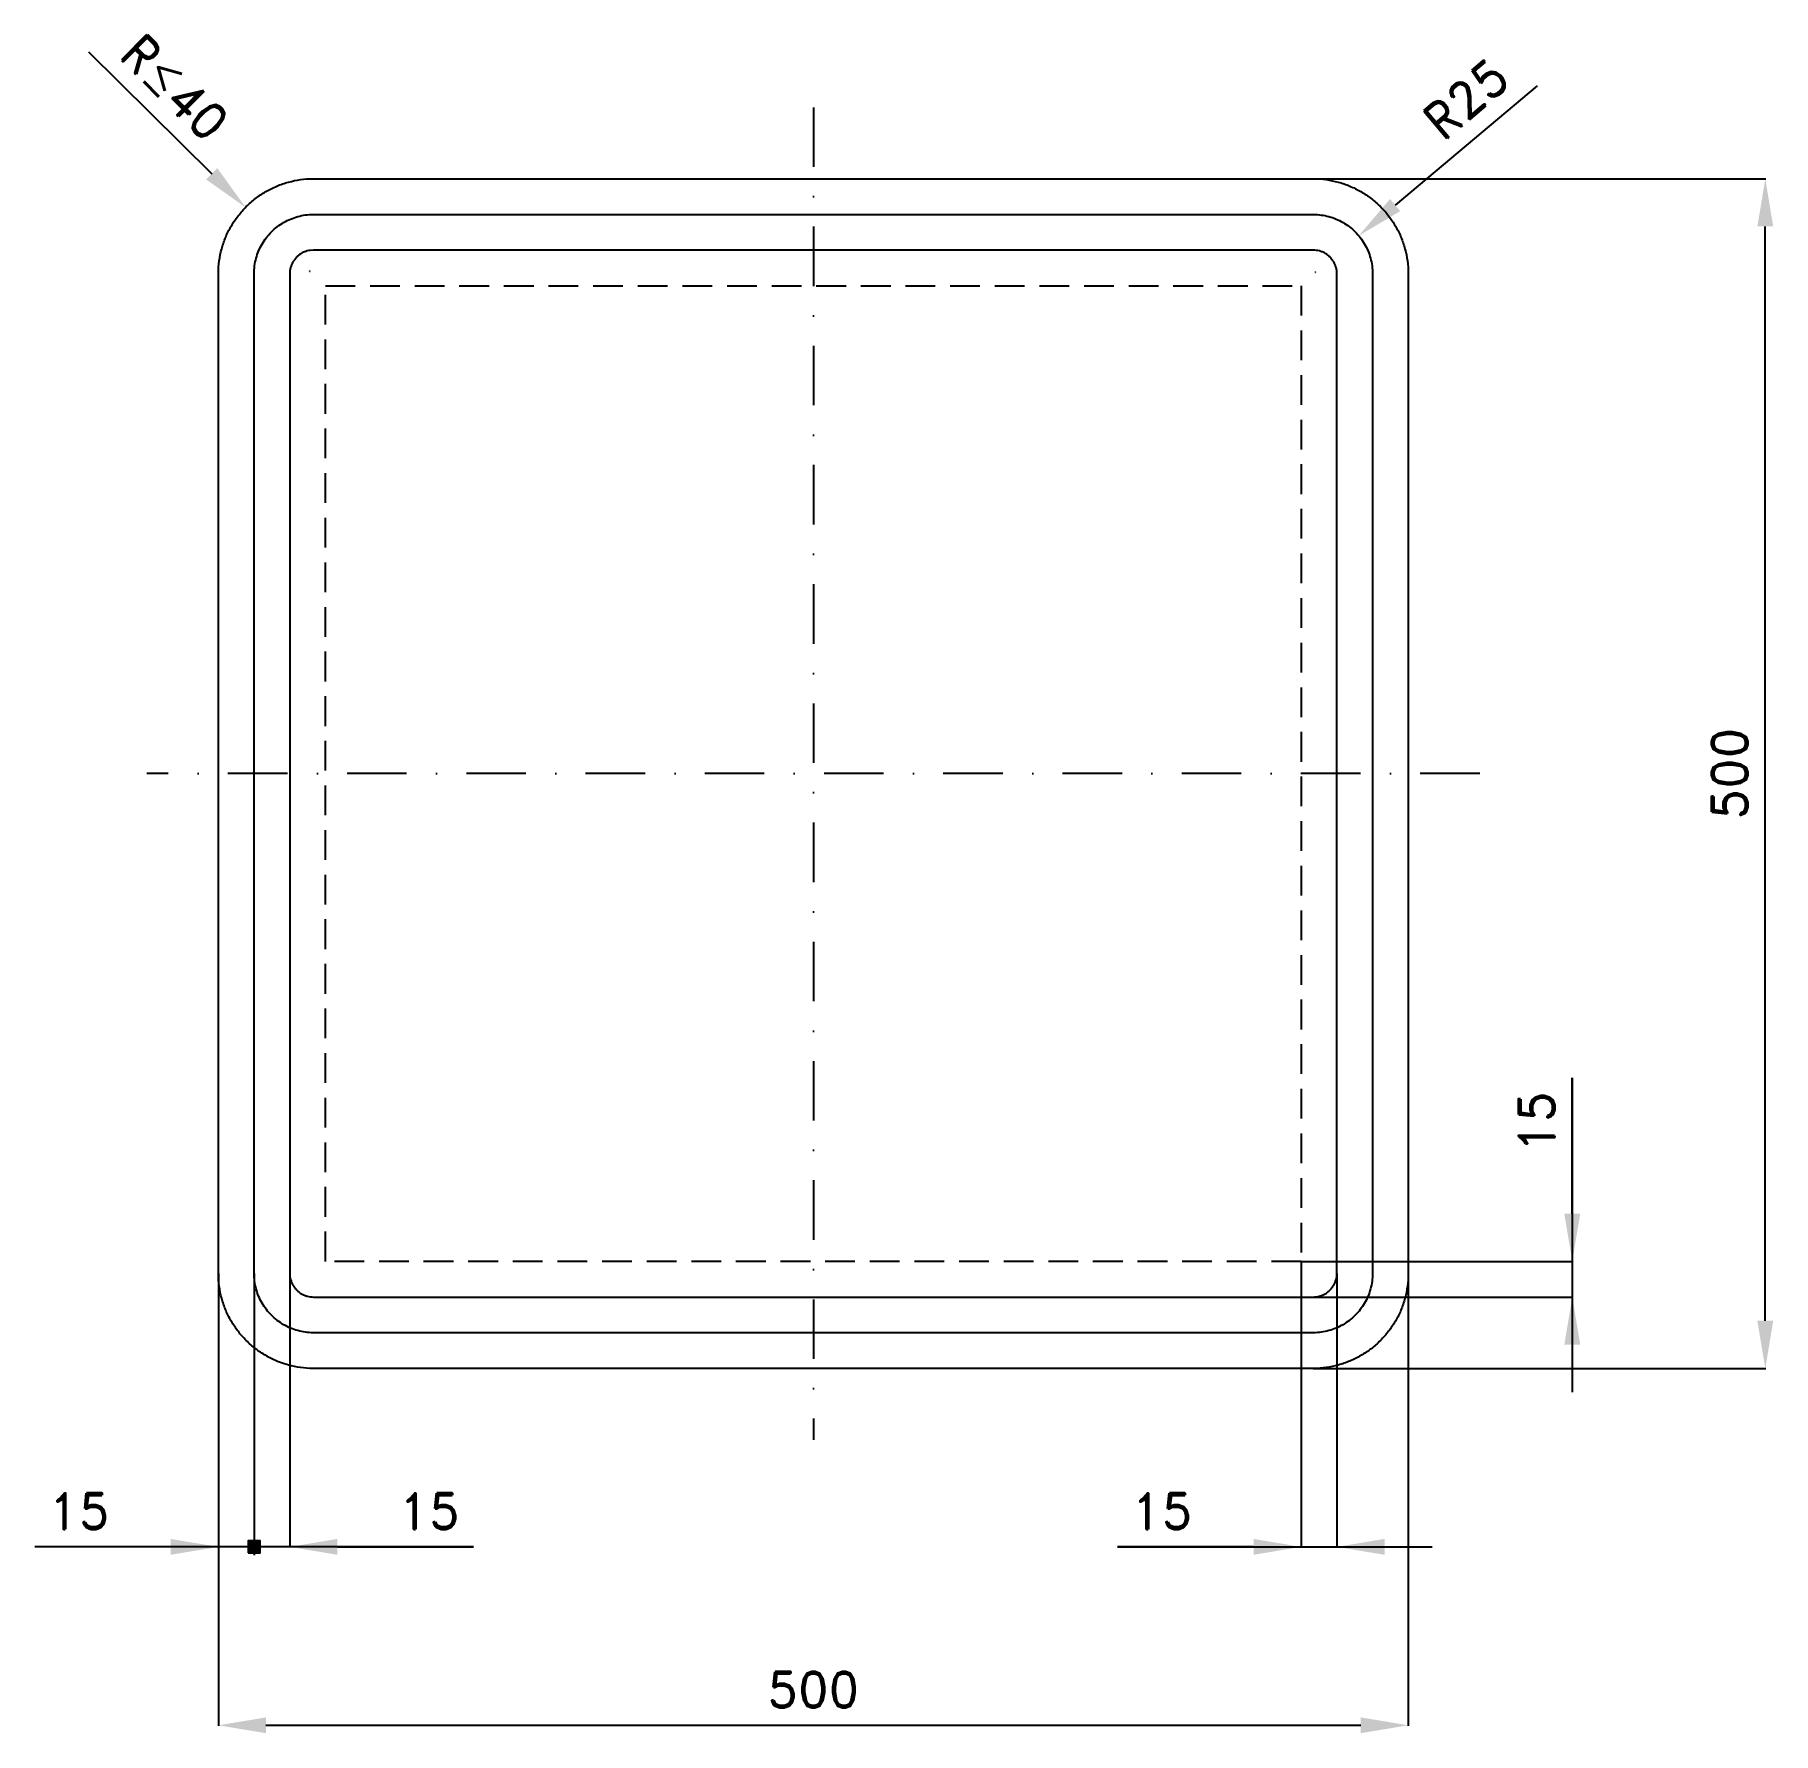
# Model space of a CAD drawing. Header units: millimetres. Extents: x -77 to 653, y -153 to 561.
import ezdxf

# ---------------------------------------------------------------- set-up
doc = ezdxf.new("R2010")
doc.units = ezdxf.units.MM
doc.header["$LTSCALE"] = 5
doc.linetypes.add('ČERCHOVANÁX2', pattern=[2, 1, -0.5, 0, -0.5])
doc.linetypes.add('ČÁRKOVANÁX2', pattern=[1.5, 1, -0.5])
doc.layers.add('Kóty', color=2, linetype='Continuous')
doc.layers.add('Značka', color=7, linetype='Continuous')
doc.styles.get("Standard").update_dxf_attribs({"font": 'romand.shx', "height": 15})
doc.dimstyles.get("Standard").update_dxf_attribs({"dimtxt": 15, "dimasz": 20, "dimexe": 0.18, "dimexo": 0.0625, "dimgap": 7.5, "dimtad": 1, "dimdec": 0, "dimzin": 0, "dimdsep": 46, "dimtxsty": 'Standard', "dimcen": 0.09, "dimadec": 0, "dimazin": 0, "dimtfac": 1, "dimtdec": 0, "dimtofl": 0, "dimtmove": 0, "dimatfit": 3, "dimfxl": 1, "dimtolj": 1, "dimtzin": 0, "dimarcsym": 0})

# ---------------------------------------------------------------- blocks, each defined once
blk = doc.blocks.new('*D0')
at = {"layer": 'Defpoints', "color": 0, "transparency": 16777216}
for p in [(0, 40), (500, 40), (500, -150)]:
    blk.add_point(p, dxfattribs=at)
at = {"layer": 'Kóty', "color": 0, "lineweight": -2, "transparency": 16777216}
for p, q in [((0, 39.94), (0, -150.18)), ((500, 39.94), (500, -150.18)), ((20, -150), (480, -150))]:
    blk.add_line(p, q, dxfattribs=at)
at = {"layer": 'Kóty', "color": 0, "transparency": 16777216}
for points in [[(20, -146.67), (20, -153.33), (0, -150)], [(480, -146.67), (480, -153.33), (500, -150)]]:
    blk.add_solid(points, dxfattribs=at)
at = {"layer": 'Kóty', "color": 0, "transparency": 16777216, "insert": (250, -135), "char_height": 15, "attachment_point": 5}
blk.add_mtext('\\A1;500', dxfattribs=at)
blk = doc.blocks.new('*D1')
at = {"layer": 'Defpoints', "color": 0, "transparency": 16777216}
for p in [(460, 500), (650, 500), (460, 0)]:
    blk.add_point(p, dxfattribs=at)
at = {"layer": 'Kóty', "color": 0, "lineweight": -2, "transparency": 16777216}
for p, q in [((460.06, 500), (650.18, 500)), ((650, 20), (650, 480)), ((460.06, 0), (650.18, 0))]:
    blk.add_line(p, q, dxfattribs=at)
at = {"layer": 'Kóty', "color": 0, "transparency": 16777216}
for points in [[(646.67, 480), (653.33, 480), (650, 500)], [(646.67, 20), (653.33, 20), (650, 0)]]:
    blk.add_solid(points, dxfattribs=at)
at = {"layer": 'Kóty', "color": 0, "transparency": 16777216, "insert": (635, 250), "char_height": 15, "attachment_point": 5, "rotation": 90}
blk.add_mtext('\\A1;500', dxfattribs=at)
blk = doc.blocks.new('*D2')
at = {"layer": 'Defpoints', "color": 0, "transparency": 16777216}
for p in [(479.17, 476.06), (461.04, 460.81)]:
    blk.add_point(p, dxfattribs=at)
at = {"layer": 'Kóty', "color": 0, "lineweight": -2, "transparency": 16777216}
for p, q in [((554.1, 539.12), (494.47, 488.94)), ((460.95, 460.81), (461.13, 460.81)), ((461.04, 460.72), (461.04, 460.9))]:
    blk.add_line(p, q, dxfattribs=at)
at = {"layer": 'Kóty', "color": 0, "transparency": 16777216}
blk.add_solid([(492.33, 491.49), (496.62, 486.39), (479.17, 476.06)], dxfattribs=at)
at = {"layer": 'Kóty', "color": 0, "transparency": 16777216, "insert": (524.22, 533.58), "char_height": 15, "attachment_point": 5, "rotation": 40.08222}
blk.add_mtext('\\A1;R25', dxfattribs=at)

msp = doc.modelspace()

# ---------------------------------------------------------------- hatches: boundary and pattern name
at = {"layer": 'Kóty'}
h = msp.add_hatch(color=256, dxfattribs=at)
h.dxf.hatch_style = 1
h.paths.add_polyline_path([(12.5, -77.5), (17.5, -77.5), (17.5, -72.5), (12.5, -72.5)])

# ---------------------------------------------------------------- linework, layer by layer
for p, q in [((-54.54, 553.35), (-2.79, 502.07)), ((38.35, 461.22), (38.53, 461.22)), ((38.44, 461.13), (38.44, 461.31)), ((568.89, 122.14), (568.89, -10)), ((568.89, 65), (568.89, 122.14)), ((455, 44.94), (455, -75.18)), ((455.06, 45), (569.07, 45)), ((0, 39.94), (0, -75.18)), ((15, 39.94), (15, -78.5)), ((15, 39.94), (15, -78.5)), ((15, 39.94), (15, -78.5)), ((15, 39.94), (15, -78.5)), ((30, 39.94), (30, -75.18)), ((470, 39.94), (470, -75.18)), ((460.06, 30), (569.07, 30)), ((107.14, -75), (-77.14, -75)), ((50, -75), (107.14, -75)), ((377.86, -75), (510, -75)), ((435, -75), (377.86, -75))]:
    msp.add_line(p, q, dxfattribs=at)
msp.add_lwpolyline([(12.5, -77.5), (17.5, -77.5), (17.5, -72.5), (12.5, -72.5)], close=True, dxfattribs=at)
for points in [[(-0.44, 504.44), (-5.13, 499.7), (11.42, 487.99)], [(565.56, 65), (572.22, 65), (568.89, 45)], [(565.56, 10), (572.22, 10), (568.89, 30)], [(-20, -71.67), (-20, -78.33), (0, -75)], [(50, -71.67), (50, -78.33), (30, -75)], [(435, -71.67), (435, -78.33), (455, -75)], [(490, -71.67), (490, -78.33), (470, -75)]]:
    msp.add_solid(points, dxfattribs=at)
at = {"layer": 'Značka', "color": 6, "linetype": 'ČERCHOVANÁX2', "lineweight": 25, "ltscale": 5}
for p, q in [((250, 530), (250, -30)), ((530, 250), (-30, 250))]:
    msp.add_line(p, q, dxfattribs=at)
at = {"layer": 'Značka', "color": 5}
for points in [[(40, 0), (39.84, 0), (39.69, 0, -0.03218), (34.52, 0.36, -0.035443), (29.45, 1.42, -0.036267), (24.54, 3.08, -0.03442), (19.91, 5.41, -0.033722), (15.6, 8.29, -0.034085), (11.72, 11.72, -0.034209), (8.28, 15.6, -0.034229), (5.41, 19.91, -0.034045), (3.09, 24.54, -0.033412), (1.42, 29.45, -0.034127), (0.35, 34.52, -0.036745), (0, 39.69), (0, 39.84), (0, 40), (0, 460), (0, 460.16), (0, 460.31, -0.03218), (0.36, 465.48, -0.035443), (1.42, 470.55, -0.036267), (3.08, 475.46, -0.034424), (5.41, 480.09, -0.033723), (8.29, 484.4, -0.034083), (11.72, 488.28, -0.034209), (15.6, 491.72, -0.034227), (19.91, 494.59, -0.034042), (24.54, 496.91, -0.033411), (29.45, 498.58, -0.034123), (34.52, 499.65, -0.036741), (39.69, 500), (39.84, 500), (40, 500), (460, 500), (460.16, 500), (460.31, 500, -0.032173), (465.48, 499.64, -0.035441), (470.55, 498.58, -0.036265), (475.46, 496.92, -0.034422), (480.09, 494.59, -0.033722), (484.4, 491.71, -0.034086), (488.28, 488.28, -0.03421), (491.72, 484.4, -0.034231), (494.59, 480.09, -0.034045), (496.91, 475.46, -0.03341), (498.58, 470.55, -0.034123), (499.65, 465.48, -0.036741), (500, 460.31), (500, 460.16), (500, 460), (500, 40), (500, 39.84), (500, 39.69, -0.032173), (499.64, 34.52, -0.035442), (498.58, 29.45, -0.036265), (496.92, 24.54, -0.034418), (494.59, 19.91, -0.033721), (491.71, 15.6, -0.034088), (488.28, 11.72, -0.03421), (484.4, 8.28, -0.034232), (480.09, 5.41, -0.034047), (475.46, 3.09, -0.033411), (470.55, 1.42, -0.034127), (465.48, 0.35, -0.036745), (460.31, 0), (460.16, 0), (460, 0), (40, 0)], [(40, 15), (39.9, 15), (39.8, 15, -0.03218), (36.58, 15.23, -0.035443), (33.4, 15.89, -0.036268), (30.34, 16.92, -0.03442), (27.44, 18.38, -0.033721), (24.75, 20.18, -0.034085), (22.32, 22.32, -0.034209), (20.18, 24.75, -0.03423), (18.38, 27.44, -0.034045), (16.93, 30.34, -0.033412), (15.89, 33.4, -0.034127), (15.22, 36.58, -0.036745), (15, 39.8), (15, 39.9), (15, 40), (15, 460), (15, 460.1), (15, 460.2, -0.032179), (15.23, 463.42, -0.035441), (15.89, 466.6, -0.03627), (16.92, 469.66, -0.034417), (18.38, 472.56, -0.033719), (20.18, 475.25, -0.034077), (22.32, 477.68, -0.034208), (24.75, 479.82, -0.034227), (27.44, 481.62, -0.034052), (30.34, 483.07, -0.033416), (33.4, 484.11, -0.034129), (36.58, 484.78, -0.036746), (39.8, 485), (39.9, 485), (40, 485), (460, 485), (460.1, 485), (460.2, 485, -0.032179), (463.42, 484.77, -0.035449), (466.6, 484.11, -0.036285), (469.66, 483.08, -0.03442), (472.56, 481.62, -0.033728), (475.25, 479.82, -0.034072), (477.68, 477.68, -0.034214), (479.82, 475.25, -0.034225), (481.62, 472.56, -0.034047), (483.07, 469.66, -0.033416), (484.11, 466.6, -0.034127), (484.78, 463.42, -0.036746), (485, 460.2), (485, 460.1), (485, 460), (485, 40), (485, 39.9), (485, 39.8, -0.032179), (484.77, 36.58, -0.035451), (484.11, 33.4, -0.036282), (483.08, 30.34, -0.034424), (481.62, 27.44, -0.033731), (479.82, 24.75, -0.034079), (477.68, 22.32, -0.034215), (475.25, 20.18, -0.034228), (472.56, 18.38, -0.03404), (469.66, 16.93, -0.033412), (466.6, 15.89, -0.034125), (463.42, 15.22, -0.036745), (460.2, 15), (460.1, 15), (460, 15), (40, 15)], [(40, 30), (460, 30), (460.04, 30), (460.08, 30, 0.032177), (461.37, 30.09, 0.035443), (462.64, 30.35, 0.03627), (463.87, 30.77, 0.034422), (465.02, 31.35, 0.033734), (466.1, 32.07, 0.034072), (467.07, 32.93, 0.034206), (467.93, 33.9, 0.034224), (468.65, 34.98, 0.034046), (469.23, 36.13, 0.033416), (469.65, 37.36, 0.034152), (469.91, 38.63, 0.036741), (470, 39.92), (470, 39.96), (470, 40), (470, 460), (470, 460.04), (470, 460.08, 0.032177), (469.91, 461.37, 0.035443), (469.65, 462.64, 0.036259), (469.23, 463.87, 0.034425), (468.65, 465.02, 0.033741), (467.93, 466.1, 0.034066), (467.07, 467.07, 0.034182), (466.1, 467.93, 0.034226), (465.02, 468.65, 0.034056), (463.86, 469.23, 0.033425), (462.64, 469.65, 0.034151), (461.37, 469.91, 0.036743), (460.08, 470), (460.04, 470), (460, 470), (40, 470), (39.96, 470), (39.92, 470), (38.63, 469.91, 0.035442), (37.36, 469.65, 0.036259), (36.13, 469.23, 0.034422), (34.98, 468.65, 0.033732), (33.9, 467.93, 0.034079), (32.93, 467.07, 0.034184), (32.07, 466.1, 0.034233), (31.35, 465.02, 0.034053), (30.77, 463.86, 0.033425), (30.35, 462.64, 0.034128), (30.09, 461.37, 0.036749), (30, 460.08), (30, 460.04), (30, 460), (30, 40), (30, 39.96), (30, 39.92, 0.032179), (30.09, 38.63, 0.035442), (30.35, 37.36, 0.03627), (30.77, 36.13, 0.034419), (31.35, 34.98, 0.033724), (32.07, 33.9, 0.034086), (32.93, 32.93, 0.034208), (33.9, 32.07, 0.034231), (34.98, 31.35, 0.034043), (36.13, 30.77, 0.033417), (37.36, 30.35, 0.034129), (38.63, 30.09, 0.036747), (39.92, 30), (39.96, 30), (40, 30)]]:
    msp.add_lwpolyline(points, format="xyb", dxfattribs=at)
at = {"layer": 'Značka', "color": 7, "linetype": 'ČÁRKOVANÁX2', "ltscale": 2.5}
msp.add_lwpolyline([(45, 45), (45, 455), (455, 455), (455, 45), (45, 45)], dxfattribs=at)

# ---------------------------------------------------------------- texts
at = {"layer": 'Kóty', "char_height": 15, "attachment_point": 5}
for s, insert, rotation in [('\\A1;R{\\A0;≤}40', (-18.3, 538.45), 315.26232), ('\\A1;15', (553.89, 103.57), 90)]:
    msp.add_mtext(s, dxfattribs=dict(at, insert=insert, rotation=rotation))
for insert in [(-58.57, -60), (88.57, -60), (396.43, -60)]:
    msp.add_mtext('\\A1;15', dxfattribs=dict(at, insert=insert))

# ---------------------------------------------------------------- dimensions: what is measured, and where the dimension line sits
at = {"layer": 'Kóty'}
dim = msp.add_radius_dim(center=(461.04, 460.81), mpoint=(479.17, 476.06), text='R25', dimstyle='Standard', dxfattribs=at)
dim.commit()
dim.dimension.update_dxf_attribs({"geometry": '*D2', "text_midpoint": (533.87, 522.1), "dimtype": 164})
dim = msp.add_linear_dim(base=(650, 500), p1=(460, 0), p2=(460, 500), angle=90, dimstyle='Standard', dxfattribs=at)
dim.commit()
dim.dimension.update_dxf_attribs({"geometry": '*D1', "text_midpoint": (635, 250)})
dim = msp.add_linear_dim(base=(500, -150), p1=(0, 40), p2=(500, 40), dimstyle='Standard', dxfattribs=at)
dim.commit()
dim.dimension.update_dxf_attribs({"geometry": '*D0', "text_midpoint": (250, -135)})

doc.saveas('drawing.dxf')
